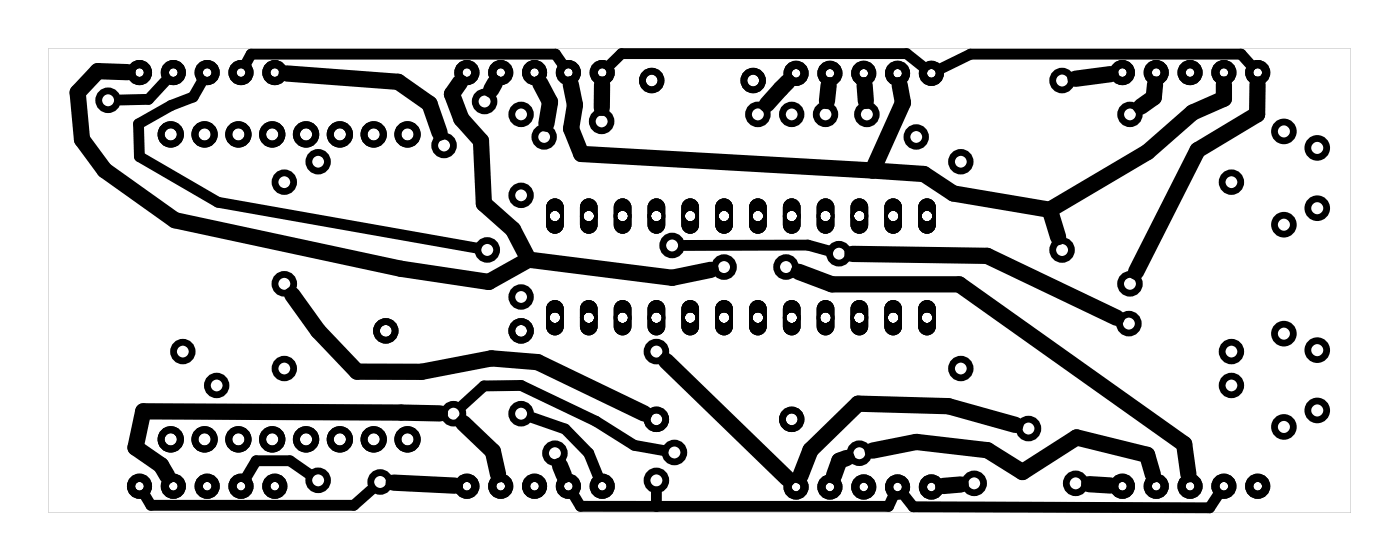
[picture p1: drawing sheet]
<svg xmlns="http://www.w3.org/2000/svg" width="105mm" height="42mm" viewBox="0 0 105 42" stroke-linecap="round" stroke-linejoin="round" font-family="sans-serif">
<g fill="#000">
<path d="M3.6 3.6h97.8v34.8h-97.8zM3.6 3.6v34.8h97.8v-34.8z"/>
<path d="M41.2 15.1l-.2 .4v1.4a.66 .66 0 0 0 .7 .6 .66 .66 0 0 0 .6-.6v-1.4a.66 .66 0 0 0-.4-.6 .66 .66 0 0 0-.7 .2zM41.3 16.2a.41 .41 0 0 1 .8 0 .41 .41 0 0 1-.8 0z"/>
<path d="M41.2 15.1l-.2 .4v1.4a.66 .66 0 0 0 .7 .6 .66 .66 0 0 0 .6-.6v-1.4a.66 .66 0 0 0-.4-.6 .66 .66 0 0 0-.7 .2zM41.3 16.2a.41 .41 0 0 1 .8 0 .41 .41 0 0 1-.8 0z"/>
<path d="M41.2 15.1l-.2 .4v1.4a.66 .66 0 0 0 .7 .6 .66 .66 0 0 0 .6-.6v-1.4a.66 .66 0 0 0-.4-.6 .66 .66 0 0 0-.7 .2zM41.3 16.2a.41 .41 0 0 1 .8 0 .41 .41 0 0 1-.8 0z"/>
<path d="M43.7 15.1l-.2 .4v1.4a.66 .66 0 0 0 .7 .6 .66 .66 0 0 0 .7-.6v-1.4a.66 .66 0 0 0-.4-.6 .66 .66 0 0 0-.8 .2zM43.8 16.2a.41 .41 0 0 1 .8 0 .41 .41 0 0 1-.8 0z"/>
<path d="M43.7 15.1l-.2 .4v1.4a.66 .66 0 0 0 .7 .6 .66 .66 0 0 0 .7-.6v-1.4a.66 .66 0 0 0-.4-.6 .66 .66 0 0 0-.8 .2zM43.8 16.2a.41 .41 0 0 1 .8 0 .41 .41 0 0 1-.8 0z"/>
<path d="M43.7 15.1l-.2 .4v1.4a.66 .66 0 0 0 .7 .6 .66 .66 0 0 0 .7-.6v-1.4a.66 .66 0 0 0-.4-.6 .66 .66 0 0 0-.8 .2zM43.8 16.2a.41 .41 0 0 1 .8 0 .41 .41 0 0 1-.8 0z"/>
<path d="M46.3 15.1l-.2 .4v1.4a.66 .66 0 0 0 .6 .6 .66 .66 0 0 0 .7-.6v-1.4a.66 .66 0 0 0-.4-.6 .66 .66 0 0 0-.7 .2zM46.3 16.2a.45 .45 0 0 1 .9 0 .45 .45 0 0 1-.9 0z"/>
<path d="M46.3 15.1l-.2 .4v1.4a.66 .66 0 0 0 .6 .6 .66 .66 0 0 0 .7-.6v-1.4a.66 .66 0 0 0-.4-.6 .66 .66 0 0 0-.7 .2zM46.3 16.2a.45 .45 0 0 1 .9 0 .45 .45 0 0 1-.9 0z"/>
<path d="M46.3 15.1l-.2 .4v1.4a.66 .66 0 0 0 .6 .6 .66 .66 0 0 0 .7-.6v-1.4a.66 .66 0 0 0-.4-.6 .66 .66 0 0 0-.7 .2zM46.3 16.2a.45 .45 0 0 1 .9 0 .45 .45 0 0 1-.9 0z"/>
<path d="M48.8 15.1l-.2 .4v1.4a.66 .66 0 0 0 .7 .6 .66 .66 0 0 0 .7-.6v-1.4a.66 .66 0 0 0-.5-.6 .66 .66 0 0 0-.7 .2zM48.9 16.2a.41 .41 0 0 1 .8 0 .41 .41 0 0 1-.8 0z"/>
<path d="M48.8 15.1l-.2 .4v1.4a.66 .66 0 0 0 .7 .6 .66 .66 0 0 0 .7-.6v-1.4a.66 .66 0 0 0-.5-.6 .66 .66 0 0 0-.7 .2zM48.9 16.2a.41 .41 0 0 1 .8 0 .41 .41 0 0 1-.8 0z"/>
<path d="M48.8 15.1l-.2 .4v1.4a.66 .66 0 0 0 .7 .6 .66 .66 0 0 0 .7-.6v-1.4a.66 .66 0 0 0-.5-.6 .66 .66 0 0 0-.7 .2zM48.9 16.2a.41 .41 0 0 1 .8 0 .41 .41 0 0 1-.8 0z"/>
<path d="M51.4 15.1l-.2 .4v1.4a.66 .66 0 0 0 .6 .6 .66 .66 0 0 0 .7-.6v-1.4a.66 .66 0 0 0-.4-.6 .66 .66 0 0 0-.7 .2zM51.4 16.2a.41 .41 0 0 1 .8 0 .41 .41 0 0 1-.8 0z"/>
<path d="M51.4 15.1l-.2 .4v1.4a.66 .66 0 0 0 .6 .6 .66 .66 0 0 0 .7-.6v-1.4a.66 .66 0 0 0-.4-.6 .66 .66 0 0 0-.7 .2zM51.4 16.2a.41 .41 0 0 1 .8 0 .41 .41 0 0 1-.8 0z"/>
<path d="M51.4 15.1l-.2 .4v1.4a.66 .66 0 0 0 .6 .6 .66 .66 0 0 0 .7-.6v-1.4a.66 .66 0 0 0-.4-.6 .66 .66 0 0 0-.7 .2zM51.4 16.2a.41 .41 0 0 1 .8 0 .41 .41 0 0 1-.8 0z"/>
<path d="M53.9 15.1l-.2 .4v1.4a.66 .66 0 0 0 .7 .6 .66 .66 0 0 0 .6-.6v-1.4a.66 .66 0 0 0-.4-.6 .66 .66 0 0 0-.7 .2zM54 16.2a.41 .41 0 0 1 .8 0 .41 .41 0 0 1-.8 0z"/>
<path d="M53.9 15.1l-.2 .4v1.4a.66 .66 0 0 0 .7 .6 .66 .66 0 0 0 .6-.6v-1.4a.66 .66 0 0 0-.4-.6 .66 .66 0 0 0-.7 .2zM54 16.2a.41 .41 0 0 1 .8 0 .41 .41 0 0 1-.8 0z"/>
<path d="M53.9 15.1l-.2 .4v1.4a.66 .66 0 0 0 .7 .6 .66 .66 0 0 0 .6-.6v-1.4a.66 .66 0 0 0-.4-.6 .66 .66 0 0 0-.7 .2zM54 16.2a.41 .41 0 0 1 .8 0 .41 .41 0 0 1-.8 0z"/>
<path d="M56.4 15.1l-.2 .4v1.4a.66 .66 0 0 0 .7 .6 .66 .66 0 0 0 .7-.6v-1.4a.66 .66 0 0 0-.4-.6 .66 .66 0 0 0-.8 .2zM56.5 16.2a.41 .41 0 0 1 .8 0 .41 .41 0 0 1-.8 0z"/>
<path d="M56.4 15.1l-.2 .4v1.4a.66 .66 0 0 0 .7 .6 .66 .66 0 0 0 .7-.6v-1.4a.66 .66 0 0 0-.4-.6 .66 .66 0 0 0-.8 .2zM56.5 16.2a.41 .41 0 0 1 .8 0 .41 .41 0 0 1-.8 0z"/>
<path d="M56.4 15.1l-.2 .4v1.4a.66 .66 0 0 0 .7 .6 .66 .66 0 0 0 .7-.6v-1.4a.66 .66 0 0 0-.4-.6 .66 .66 0 0 0-.8 .2zM56.5 16.2a.41 .41 0 0 1 .8 0 .41 .41 0 0 1-.8 0z"/>
<path d="M59 15.1l-.2 .4v1.4a.66 .66 0 0 0 .6 .6 .66 .66 0 0 0 .7-.6v-1.4a.66 .66 0 0 0-.4-.6 .66 .66 0 0 0-.7 .2zM59 16.2a.45 .45 0 0 1 .9 0 .45 .45 0 0 1-.9 0z"/>
<path d="M59 15.1l-.2 .4v1.4a.66 .66 0 0 0 .6 .6 .66 .66 0 0 0 .7-.6v-1.4a.66 .66 0 0 0-.4-.6 .66 .66 0 0 0-.7 .2zM59 16.2a.45 .45 0 0 1 .9 0 .45 .45 0 0 1-.9 0z"/>
<path d="M59 15.1l-.2 .4v1.4a.66 .66 0 0 0 .6 .6 .66 .66 0 0 0 .7-.6v-1.4a.66 .66 0 0 0-.4-.6 .66 .66 0 0 0-.7 .2zM59 16.2a.45 .45 0 0 1 .9 0 .45 .45 0 0 1-.9 0z"/>
<path d="M61.5 15.1l-.2 .4v1.4a.66 .66 0 0 0 .7 .6 .66 .66 0 0 0 .7-.6v-1.4a.66 .66 0 0 0-.5-.6 .66 .66 0 0 0-.7 .2zM61.6 16.2a.41 .41 0 0 1 .8 0 .41 .41 0 0 1-.8 0z"/>
<path d="M61.5 15.1l-.2 .4v1.4a.66 .66 0 0 0 .7 .6 .66 .66 0 0 0 .7-.6v-1.4a.66 .66 0 0 0-.5-.6 .66 .66 0 0 0-.7 .2zM61.6 16.2a.41 .41 0 0 1 .8 0 .41 .41 0 0 1-.8 0z"/>
<path d="M61.5 15.1l-.2 .4v1.4a.66 .66 0 0 0 .7 .6 .66 .66 0 0 0 .7-.6v-1.4a.66 .66 0 0 0-.5-.6 .66 .66 0 0 0-.7 .2zM61.6 16.2a.41 .41 0 0 1 .8 0 .41 .41 0 0 1-.8 0z"/>
<path d="M64.1 15.1l-.2 .4v1.4a.66 .66 0 0 0 .6 .6 .66 .66 0 0 0 .7-.6v-1.4a.66 .66 0 0 0-.4-.6 .66 .66 0 0 0-.7 .2zM64.1 16.2a.41 .41 0 0 1 .8 0 .41 .41 0 0 1-.8 0z"/>
<path d="M64.1 15.1l-.2 .4v1.4a.66 .66 0 0 0 .6 .6 .66 .66 0 0 0 .7-.6v-1.4a.66 .66 0 0 0-.4-.6 .66 .66 0 0 0-.7 .2zM64.1 16.2a.41 .41 0 0 1 .8 0 .41 .41 0 0 1-.8 0z"/>
<path d="M64.1 15.1l-.2 .4v1.4a.66 .66 0 0 0 .6 .6 .66 .66 0 0 0 .7-.6v-1.4a.66 .66 0 0 0-.4-.6 .66 .66 0 0 0-.7 .2zM64.1 16.2a.41 .41 0 0 1 .8 0 .41 .41 0 0 1-.8 0z"/>
<path d="M66.6 15.1l-.2 .4v1.4a.66 .66 0 0 0 .7 .6 .66 .66 0 0 0 .6-.6v-1.4a.66 .66 0 0 0-.4-.6 .66 .66 0 0 0-.7 .2zM66.7 16.2a.41 .41 0 0 1 .8 0 .41 .41 0 0 1-.8 0z"/>
<path d="M66.6 15.1l-.2 .4v1.4a.66 .66 0 0 0 .7 .6 .66 .66 0 0 0 .6-.6v-1.4a.66 .66 0 0 0-.4-.6 .66 .66 0 0 0-.7 .2zM66.7 16.2a.41 .41 0 0 1 .8 0 .41 .41 0 0 1-.8 0z"/>
<path d="M66.6 15.1l-.2 .4v1.4a.66 .66 0 0 0 .7 .6 .66 .66 0 0 0 .6-.6v-1.4a.66 .66 0 0 0-.4-.6 .66 .66 0 0 0-.7 .2zM66.7 16.2a.41 .41 0 0 1 .8 0 .41 .41 0 0 1-.8 0z"/>
<path d="M69.1 15.1l-.2 .4v1.4a.66 .66 0 0 0 .7 .6 .66 .66 0 0 0 .7-.6v-1.4a.66 .66 0 0 0-.4-.6 .66 .66 0 0 0-.8 .2zM69.2 16.2a.41 .41 0 0 1 .8 0 .41 .41 0 0 1-.8 0z"/>
<path d="M69.1 15.1l-.2 .4v1.4a.66 .66 0 0 0 .7 .6 .66 .66 0 0 0 .7-.6v-1.4a.66 .66 0 0 0-.4-.6 .66 .66 0 0 0-.8 .2zM69.2 16.2a.41 .41 0 0 1 .8 0 .41 .41 0 0 1-.8 0z"/>
<path d="M69.1 15.1l-.2 .4v1.4a.66 .66 0 0 0 .7 .6 .66 .66 0 0 0 .7-.6v-1.4a.66 .66 0 0 0-.4-.6 .66 .66 0 0 0-.8 .2zM69.2 16.2a.41 .41 0 0 1 .8 0 .41 .41 0 0 1-.8 0z"/>
<path d="M41.2 22.7l-.2 .5v1.3a.66 .66 0 0 0 .7 .6 .66 .66 0 0 0 .6-.6v-1.3a.66 .66 0 0 0-.4-.7 .66 .66 0 0 0-.7 .2zM41.3 23.8a.41 .41 0 0 1 .8 0 .41 .41 0 0 1-.8 0z"/>
<path d="M41.2 22.7l-.2 .5v1.3a.66 .66 0 0 0 .7 .6 .66 .66 0 0 0 .6-.6v-1.3a.66 .66 0 0 0-.4-.7 .66 .66 0 0 0-.7 .2zM41.3 23.8a.41 .41 0 0 1 .8 0 .41 .41 0 0 1-.8 0z"/>
<path d="M41.2 22.7l-.2 .5v1.3a.66 .66 0 0 0 .7 .6 .66 .66 0 0 0 .6-.6v-1.3a.66 .66 0 0 0-.4-.7 .66 .66 0 0 0-.7 .2zM41.3 23.8a.41 .41 0 0 1 .8 0 .41 .41 0 0 1-.8 0z"/>
<path d="M43.7 22.7l-.2 .5v1.3a.66 .66 0 0 0 .7 .6 .66 .66 0 0 0 .7-.6v-1.3a.66 .66 0 0 0-.4-.7 .66 .66 0 0 0-.8 .2zM43.8 23.8a.41 .41 0 0 1 .8 0 .41 .41 0 0 1-.8 0z"/>
<path d="M43.7 22.7l-.2 .5v1.3a.66 .66 0 0 0 .7 .6 .66 .66 0 0 0 .7-.6v-1.3a.66 .66 0 0 0-.4-.7 .66 .66 0 0 0-.8 .2zM43.8 23.8a.41 .41 0 0 1 .8 0 .41 .41 0 0 1-.8 0z"/>
<path d="M43.7 22.7l-.2 .5v1.3a.66 .66 0 0 0 .7 .6 .66 .66 0 0 0 .7-.6v-1.3a.66 .66 0 0 0-.4-.7 .66 .66 0 0 0-.8 .2zM43.8 23.8a.41 .41 0 0 1 .8 0 .41 .41 0 0 1-.8 0z"/>
<path d="M46.3 22.7l-.2 .5v1.3a.66 .66 0 0 0 .6 .6 .66 .66 0 0 0 .7-.6v-1.3a.66 .66 0 0 0-.4-.7 .66 .66 0 0 0-.7 .2zM46.3 23.8a.45 .45 0 0 1 .9 0 .45 .45 0 0 1-.9 0z"/>
<path d="M46.3 22.7l-.2 .5v1.3a.66 .66 0 0 0 .6 .6 .66 .66 0 0 0 .7-.6v-1.3a.66 .66 0 0 0-.4-.7 .66 .66 0 0 0-.7 .2zM46.3 23.8a.45 .45 0 0 1 .9 0 .45 .45 0 0 1-.9 0z"/>
<path d="M46.3 22.7l-.2 .5v1.3a.66 .66 0 0 0 .6 .6 .66 .66 0 0 0 .7-.6v-1.3a.66 .66 0 0 0-.4-.7 .66 .66 0 0 0-.7 .2zM46.3 23.8a.45 .45 0 0 1 .9 0 .45 .45 0 0 1-.9 0z"/>
<path d="M48.8 22.7l-.2 .5v1.3a.66 .66 0 0 0 .7 .6 .66 .66 0 0 0 .7-.6v-1.3a.66 .66 0 0 0-.5-.7 .66 .66 0 0 0-.7 .2zM48.9 23.8a.41 .41 0 0 1 .8 0 .41 .41 0 0 1-.8 0z"/>
<path d="M48.8 22.7l-.2 .5v1.3a.66 .66 0 0 0 .7 .6 .66 .66 0 0 0 .7-.6v-1.3a.66 .66 0 0 0-.5-.7 .66 .66 0 0 0-.7 .2zM48.9 23.8a.41 .41 0 0 1 .8 0 .41 .41 0 0 1-.8 0z"/>
<path d="M48.8 22.7l-.2 .5v1.3a.66 .66 0 0 0 .7 .6 .66 .66 0 0 0 .7-.6v-1.3a.66 .66 0 0 0-.5-.7 .66 .66 0 0 0-.7 .2zM48.9 23.8a.41 .41 0 0 1 .8 0 .41 .41 0 0 1-.8 0z"/>
<path d="M51.4 22.7l-.2 .5v1.3a.66 .66 0 0 0 .6 .6 .66 .66 0 0 0 .7-.6v-1.3a.66 .66 0 0 0-.4-.7 .66 .66 0 0 0-.7 .2zM51.4 23.8a.41 .41 0 0 1 .8 0 .41 .41 0 0 1-.8 0z"/>
<path d="M51.4 22.7l-.2 .5v1.3a.66 .66 0 0 0 .6 .6 .66 .66 0 0 0 .7-.6v-1.3a.66 .66 0 0 0-.4-.7 .66 .66 0 0 0-.7 .2zM51.4 23.8a.41 .41 0 0 1 .8 0 .41 .41 0 0 1-.8 0z"/>
<path d="M51.4 22.7l-.2 .5v1.3a.66 .66 0 0 0 .6 .6 .66 .66 0 0 0 .7-.6v-1.3a.66 .66 0 0 0-.4-.7 .66 .66 0 0 0-.7 .2zM51.4 23.8a.41 .41 0 0 1 .8 0 .41 .41 0 0 1-.8 0z"/>
<path d="M53.9 22.7l-.2 .5v1.3a.66 .66 0 0 0 .7 .6 .66 .66 0 0 0 .6-.6v-1.3a.66 .66 0 0 0-.4-.7 .66 .66 0 0 0-.7 .2zM54 23.8a.41 .41 0 0 1 .8 0 .41 .41 0 0 1-.8 0z"/>
<path d="M53.9 22.7l-.2 .5v1.3a.66 .66 0 0 0 .7 .6 .66 .66 0 0 0 .6-.6v-1.3a.66 .66 0 0 0-.4-.7 .66 .66 0 0 0-.7 .2zM54 23.8a.41 .41 0 0 1 .8 0 .41 .41 0 0 1-.8 0z"/>
<path d="M53.9 22.7l-.2 .5v1.3a.66 .66 0 0 0 .7 .6 .66 .66 0 0 0 .6-.6v-1.3a.66 .66 0 0 0-.4-.7 .66 .66 0 0 0-.7 .2zM54 23.8a.41 .41 0 0 1 .8 0 .41 .41 0 0 1-.8 0z"/>
<path d="M56.4 22.7l-.2 .5v1.3a.66 .66 0 0 0 .7 .6 .66 .66 0 0 0 .7-.6v-1.3a.66 .66 0 0 0-.4-.7 .66 .66 0 0 0-.8 .2zM56.5 23.8a.41 .41 0 0 1 .8 0 .41 .41 0 0 1-.8 0z"/>
<path d="M56.4 22.7l-.2 .5v1.3a.66 .66 0 0 0 .7 .6 .66 .66 0 0 0 .7-.6v-1.3a.66 .66 0 0 0-.4-.7 .66 .66 0 0 0-.8 .2zM56.5 23.8a.41 .41 0 0 1 .8 0 .41 .41 0 0 1-.8 0z"/>
<path d="M56.4 22.7l-.2 .5v1.3a.66 .66 0 0 0 .7 .6 .66 .66 0 0 0 .7-.6v-1.3a.66 .66 0 0 0-.4-.7 .66 .66 0 0 0-.8 .2zM56.5 23.8a.41 .41 0 0 1 .8 0 .41 .41 0 0 1-.8 0z"/>
<path d="M59 22.7l-.2 .5v1.3a.66 .66 0 0 0 .6 .6 .66 .66 0 0 0 .7-.6v-1.3a.66 .66 0 0 0-.4-.7 .66 .66 0 0 0-.7 .2zM59 23.8a.45 .45 0 0 1 .9 0 .45 .45 0 0 1-.9 0z"/>
<path d="M59 22.7l-.2 .5v1.3a.66 .66 0 0 0 .6 .6 .66 .66 0 0 0 .7-.6v-1.3a.66 .66 0 0 0-.4-.7 .66 .66 0 0 0-.7 .2zM59 23.8a.45 .45 0 0 1 .9 0 .45 .45 0 0 1-.9 0z"/>
<path d="M59 22.7l-.2 .5v1.3a.66 .66 0 0 0 .6 .6 .66 .66 0 0 0 .7-.6v-1.3a.66 .66 0 0 0-.4-.7 .66 .66 0 0 0-.7 .2zM59 23.8a.45 .45 0 0 1 .9 0 .45 .45 0 0 1-.9 0z"/>
<path d="M61.5 22.7l-.2 .5v1.3a.66 .66 0 0 0 .7 .6 .66 .66 0 0 0 .7-.6v-1.3a.66 .66 0 0 0-.5-.7 .66 .66 0 0 0-.7 .2zM61.6 23.8a.41 .41 0 0 1 .8 0 .41 .41 0 0 1-.8 0z"/>
<path d="M61.5 22.7l-.2 .5v1.3a.66 .66 0 0 0 .7 .6 .66 .66 0 0 0 .7-.6v-1.3a.66 .66 0 0 0-.5-.7 .66 .66 0 0 0-.7 .2zM61.6 23.8a.41 .41 0 0 1 .8 0 .41 .41 0 0 1-.8 0z"/>
<path d="M61.5 22.7l-.2 .5v1.3a.66 .66 0 0 0 .7 .6 .66 .66 0 0 0 .7-.6v-1.3a.66 .66 0 0 0-.5-.7 .66 .66 0 0 0-.7 .2zM61.6 23.8a.41 .41 0 0 1 .8 0 .41 .41 0 0 1-.8 0z"/>
<path d="M64.1 22.7l-.2 .5v1.3a.66 .66 0 0 0 .6 .6 .66 .66 0 0 0 .7-.6v-1.3a.66 .66 0 0 0-.4-.7 .66 .66 0 0 0-.7 .2zM64.1 23.8a.41 .41 0 0 1 .8 0 .41 .41 0 0 1-.8 0z"/>
<path d="M64.1 22.7l-.2 .5v1.3a.66 .66 0 0 0 .6 .6 .66 .66 0 0 0 .7-.6v-1.3a.66 .66 0 0 0-.4-.7 .66 .66 0 0 0-.7 .2zM64.1 23.8a.41 .41 0 0 1 .8 0 .41 .41 0 0 1-.8 0z"/>
<path d="M64.1 22.7l-.2 .5v1.3a.66 .66 0 0 0 .6 .6 .66 .66 0 0 0 .7-.6v-1.3a.66 .66 0 0 0-.4-.7 .66 .66 0 0 0-.7 .2zM64.1 23.8a.41 .41 0 0 1 .8 0 .41 .41 0 0 1-.8 0z"/>
<path d="M66.6 22.7l-.2 .5v1.3a.66 .66 0 0 0 .7 .6 .66 .66 0 0 0 .6-.6v-1.3a.66 .66 0 0 0-.4-.7 .66 .66 0 0 0-.7 .2zM66.7 23.8a.41 .41 0 0 1 .8 0 .41 .41 0 0 1-.8 0z"/>
<path d="M66.6 22.7l-.2 .5v1.3a.66 .66 0 0 0 .7 .6 .66 .66 0 0 0 .6-.6v-1.3a.66 .66 0 0 0-.4-.7 .66 .66 0 0 0-.7 .2zM66.7 23.8a.41 .41 0 0 1 .8 0 .41 .41 0 0 1-.8 0z"/>
<path d="M66.6 22.7l-.2 .5v1.3a.66 .66 0 0 0 .7 .6 .66 .66 0 0 0 .6-.6v-1.3a.66 .66 0 0 0-.4-.7 .66 .66 0 0 0-.7 .2zM66.7 23.8a.41 .41 0 0 1 .8 0 .41 .41 0 0 1-.8 0z"/>
<path d="M69.1 22.7l-.2 .5v1.3a.66 .66 0 0 0 .7 .6 .66 .66 0 0 0 .7-.6v-1.3a.66 .66 0 0 0-.4-.7 .66 .66 0 0 0-.8 .2zM69.2 23.8a.41 .41 0 0 1 .8 0 .41 .41 0 0 1-.8 0z"/>
<path d="M69.1 22.7l-.2 .5v1.3a.66 .66 0 0 0 .7 .6 .66 .66 0 0 0 .7-.6v-1.3a.66 .66 0 0 0-.4-.7 .66 .66 0 0 0-.8 .2zM69.2 23.8a.41 .41 0 0 1 .8 0 .41 .41 0 0 1-.8 0z"/>
<path d="M69.1 22.7l-.2 .5v1.3a.66 .66 0 0 0 .7 .6 .66 .66 0 0 0 .7-.6v-1.3a.66 .66 0 0 0-.4-.7 .66 .66 0 0 0-.8 .2zM69.2 23.8a.41 .41 0 0 1 .8 0 .41 .41 0 0 1-.8 0z"/>
</g>
<g fill="none" stroke="#000" stroke-width=".51">
<circle cx="8.1" cy="7.5" r=".7"/>
<circle cx="21.3" cy="13.7" r=".7"/>
<circle cx="23.9" cy="12.1" r=".7"/>
<circle cx="33.3" cy="10.9" r=".7"/>
<circle cx="36.4" cy="7.6" r=".7"/>
<circle cx="36.6" cy="18.7" r=".7"/>
<circle cx="39.1" cy="14.6" r=".7"/>
<circle cx="39.1" cy="8.6" r=".7"/>
<circle cx="40.9" cy="10.3" r=".7"/>
<circle cx="45.2" cy="9.1" r=".7"/>
<circle cx="48.9" cy="6" r=".7"/>
<circle cx="50.5" cy="18.4" r=".7"/>
<circle cx="56.6" cy="6" r=".7"/>
<circle cx="56.9" cy="8.6" r=".7"/>
<circle cx="59.4" cy="8.6" r=".7"/>
<circle cx="62" cy="8.6" r=".7"/>
<circle cx="63" cy="19" r=".7"/>
<circle cx="65.1" cy="8.6" r=".7"/>
<circle cx="68.8" cy="10.3" r=".7"/>
<circle cx="72.1" cy="12.1" r=".7"/>
<circle cx="79.8" cy="18.7" r=".7"/>
<circle cx="79.8" cy="6" r=".7"/>
<circle cx="84.8" cy="8.6" r=".7"/>
<circle cx="92.5" cy="13.7" r=".7"/>
<circle cx="96.4" cy="16.8" r=".71"/>
<circle cx="96.4" cy="9.9" r=".71"/>
<circle cx="98.9" cy="11.1" r=".71"/>
<circle cx="98.9" cy="15.6" r=".71"/>
<circle cx="13.7" cy="26.4" r=".7"/>
<circle cx="16.3" cy="28.9" r=".7"/>
<circle cx="21.3" cy="27.6" r=".7"/>
<circle cx="21.3" cy="21.3" r=".7"/>
<circle cx="23.9" cy="36" r=".7"/>
<circle cx="28.5" cy="36.1" r=".7"/>
<circle cx="29" cy="24.8" r=".7"/>
<circle cx="34.1" cy="31" r=".7"/>
<circle cx="39.1" cy="24.8" r=".7"/>
<circle cx="39.1" cy="22.3" r=".7"/>
<circle cx="39.1" cy="31" r=".7"/>
<circle cx="41.7" cy="34" r=".7"/>
<circle cx="49.3" cy="31.4" r=".7"/>
<circle cx="49.3" cy="36" r=".7"/>
<circle cx="49.3" cy="26.4" r=".7"/>
<circle cx="50.6" cy="33.9" r=".7"/>
<circle cx="54.4" cy="20" r=".7"/>
<circle cx="59" cy="20" r=".7"/>
<circle cx="59.5" cy="31.4" r=".7"/>
<circle cx="64.5" cy="34" r=".7"/>
<circle cx="72.1" cy="27.6" r=".7"/>
<circle cx="73.2" cy="36.2" r=".7"/>
<circle cx="77.2" cy="32.1" r=".7"/>
<circle cx="80.8" cy="36.2" r=".7"/>
<circle cx="84.8" cy="24.3" r=".7"/>
<circle cx="84.9" cy="21.3" r=".7"/>
<circle cx="92.5" cy="28.9" r=".7"/>
<circle cx="92.5" cy="26.4" r=".7"/>
<circle cx="96.4" cy="32" r=".71"/>
<circle cx="96.4" cy="25" r=".71"/>
<circle cx="98.9" cy="26.2" r=".71"/>
<circle cx="98.9" cy="30.8" r=".71"/>
</g>
<g fill="none" stroke="#000" stroke-width=".53">
<circle cx="12.8" cy="10.1" r=".72"/>
<circle cx="15.4" cy="10.1" r=".72"/>
<circle cx="17.9" cy="10.1" r=".72"/>
<circle cx="20.4" cy="10.1" r=".72"/>
<circle cx="23" cy="10.1" r=".72"/>
<circle cx="25.5" cy="10.1" r=".72"/>
<circle cx="28.1" cy="10.1" r=".72"/>
<circle cx="30.6" cy="10.1" r=".72"/>
<circle cx="12.8" cy="32.9" r=".72"/>
<circle cx="15.4" cy="32.9" r=".72"/>
<circle cx="17.9" cy="32.9" r=".72"/>
<circle cx="20.4" cy="32.9" r=".72"/>
<circle cx="23" cy="32.9" r=".72"/>
<circle cx="25.5" cy="32.9" r=".72"/>
<circle cx="28.1" cy="32.9" r=".72"/>
<circle cx="30.6" cy="32.9" r=".72"/>
</g>
<g fill="none" stroke="#000" stroke-width=".25">
<circle cx="41.7" cy="16.2" r=".53"/>
<circle cx="44.2" cy="16.2" r=".53"/>
<circle cx="46.7" cy="16.2" r=".53"/>
<circle cx="49.3" cy="16.2" r=".53"/>
<circle cx="51.8" cy="16.2" r=".53"/>
<circle cx="54.4" cy="16.2" r=".53"/>
<circle cx="56.9" cy="16.2" r=".53"/>
<circle cx="59.4" cy="16.2" r=".53"/>
<circle cx="62" cy="16.2" r=".53"/>
<circle cx="64.5" cy="16.2" r=".53"/>
<circle cx="67.1" cy="16.2" r=".53"/>
<circle cx="69.6" cy="16.2" r=".53"/>
<circle cx="41.7" cy="23.8" r=".53"/>
<circle cx="44.2" cy="23.8" r=".53"/>
<circle cx="46.7" cy="23.8" r=".53"/>
<circle cx="49.3" cy="23.8" r=".53"/>
<circle cx="51.8" cy="23.8" r=".53"/>
<circle cx="54.4" cy="23.8" r=".53"/>
<circle cx="56.9" cy="23.8" r=".53"/>
<circle cx="59.4" cy="23.8" r=".53"/>
<circle cx="62" cy="23.8" r=".53"/>
<circle cx="64.5" cy="23.8" r=".53"/>
<circle cx="67.1" cy="23.8" r=".53"/>
<circle cx="69.6" cy="23.8" r=".53"/>
</g>
<g fill="none" stroke="#000" stroke-width=".61" stroke-linecap="butt">
<circle cx="10.5" cy="5.4" r=".64"/>
<circle cx="13" cy="5.4" r=".64"/>
<circle cx="15.6" cy="5.4" r=".64"/>
<circle cx="18.1" cy="5.4" r=".64"/>
<circle cx="20.6" cy="5.4" r=".64"/>
<circle cx="35.1" cy="5.4" r=".64"/>
<circle cx="37.6" cy="5.4" r=".64"/>
<circle cx="40.1" cy="5.4" r=".64"/>
<circle cx="42.7" cy="5.4" r=".64"/>
<circle cx="45.2" cy="5.4" r=".64"/>
<circle cx="59.8" cy="5.5" r=".64"/>
<circle cx="62.3" cy="5.5" r=".64"/>
<circle cx="64.9" cy="5.5" r=".64"/>
<circle cx="67.4" cy="5.5" r=".64"/>
<circle cx="69.9" cy="5.5" r=".64"/>
<circle cx="84.3" cy="5.4" r=".64"/>
<circle cx="86.8" cy="5.4" r=".64"/>
<circle cx="89.4" cy="5.4" r=".64"/>
<circle cx="91.9" cy="5.4" r=".64"/>
<circle cx="94.4" cy="5.4" r=".64"/>
<circle cx="10.5" cy="36.5" r=".64"/>
<circle cx="13" cy="36.5" r=".64"/>
<circle cx="15.6" cy="36.5" r=".64"/>
<circle cx="18.1" cy="36.5" r=".64"/>
<circle cx="20.6" cy="36.5" r=".64"/>
<circle cx="35.1" cy="36.5" r=".64"/>
<circle cx="37.6" cy="36.5" r=".64"/>
<circle cx="40.1" cy="36.5" r=".64"/>
<circle cx="42.7" cy="36.5" r=".64"/>
<circle cx="45.2" cy="36.5" r=".64"/>
<circle cx="59.8" cy="36.5" r=".64"/>
<circle cx="62.3" cy="36.5" r=".64"/>
<circle cx="64.9" cy="36.5" r=".64"/>
<circle cx="67.4" cy="36.5" r=".64"/>
<circle cx="69.9" cy="36.5" r=".64"/>
<circle cx="84.3" cy="36.5" r=".64"/>
<circle cx="86.8" cy="36.5" r=".64"/>
<circle cx="89.4" cy="36.5" r=".64"/>
<circle cx="91.9" cy="36.5" r=".64"/>
<circle cx="94.4" cy="36.5" r=".64"/>
</g>
<g fill="none" stroke="#000" stroke-width=".81">
<path d="M12.5 6l-1.3 1.4-2.2 .1M15.2 6.1l-.7 1.2-1.7 .6-2.4 1.4 .1 2.4 5.9 3.5 19.3 3.4M18.5 4.8l.4-.7h22.8l.5 .7M45.8 4.9l.9-.9h21.4l1.3 1M51.3 18.4h9.4l1.5 .4M93.9 4.9l-.7-.8h-20.3l-2.3 1.1M23.2 35.5l-1.4-1h-2.6l-.7 1.3M27.9 36.7l-1.3 1.2h-15.3l-.4-.8M34.7 30.4l1.6-1.5h2.8l5.6 2.7 2.9 1.8 2.2 .4M40 31.3l2.4 .9 1.8 1.8 .7 1.8M43.1 37.1l.5 .9h23.1l.4-.8M49.3 36.9v1.1"/>
<path d="M91.5 37.1l-.7 1-22.2-.1-.7-.9"/>
</g>
<g fill="none" stroke="#000" stroke-width="1.2">
<path d="M9.6 5.4l-2.3-.1-1.5 1.6 .4 3.6 1.7 2.3 5.2 3.7 17 3.6 6.6 1 3-1.6M21.5 5.5l8.4 .6 2.4 1.7 .7 2.1M34.5 6.2l-.6 .9 .7 1.8 1.5 1.7 .2 4.7 2.2 1.9 1.2 2.3M37.2 6.2l-.3 .5M39.7 19.5l10.8 1.3 2.9-.6M40.6 6.2l.7 1.4-.3 1.7M42.9 6.3l.3 1.6-.3 1.7 .7 1.9 21.9 1.3M45.2 6.3v1.8M59.2 6.1l-1.6 1.7M62.2 6.4l-.1 1.2M64 19l10.1 .2 9.8 4.6M64.9 6.4l.1 1.2"/>
<path d="M65.5 12.8l3.9 .2 2.2 1.5 7.2 1.2M67.6 6.4l.2 1.3-2.3 5.1M78.8 15.7l.7 2.1M83.4 5.6l-2.6 .3M86.7 6.3l-.1 1-.9 .7M91.9 6.3v1.1l-2.3 1-3.4 3-7.4 4.3M94.4 6.3v2.3l-4.5 2.7-4.6 9.1M21.9 22.1l2 2.7 2.9 3.1h4.9l5.2-1 3.5 .2 8 3.9M29.6 36.2l4.6 .2M33 31l-22.2-.2-.6 2.8 1.9 1.3 .5 .8M34.8 31.7l2.2 2.1 .4 1.8M42.1 34.9l.2 .7"/>
<path d="M50 27.1l9.1 8.8M60 20.4l2.5 .9h9.5l16.9 12 .3 2.3M63.6 34.3l-.6 .2-.4 1.2M65.5 33.8l3.3-.7 5.4 .7 2.6 1.6 4-2.6 5.3 1.3 .5 1.5M72.1 36.3l-1.3 .1M76.3 31.9l-5.1-1.5-6.8-.1-3.5 3.4-.8 2M81.8 36.3l1.6 .1"/>
</g>
</svg>
